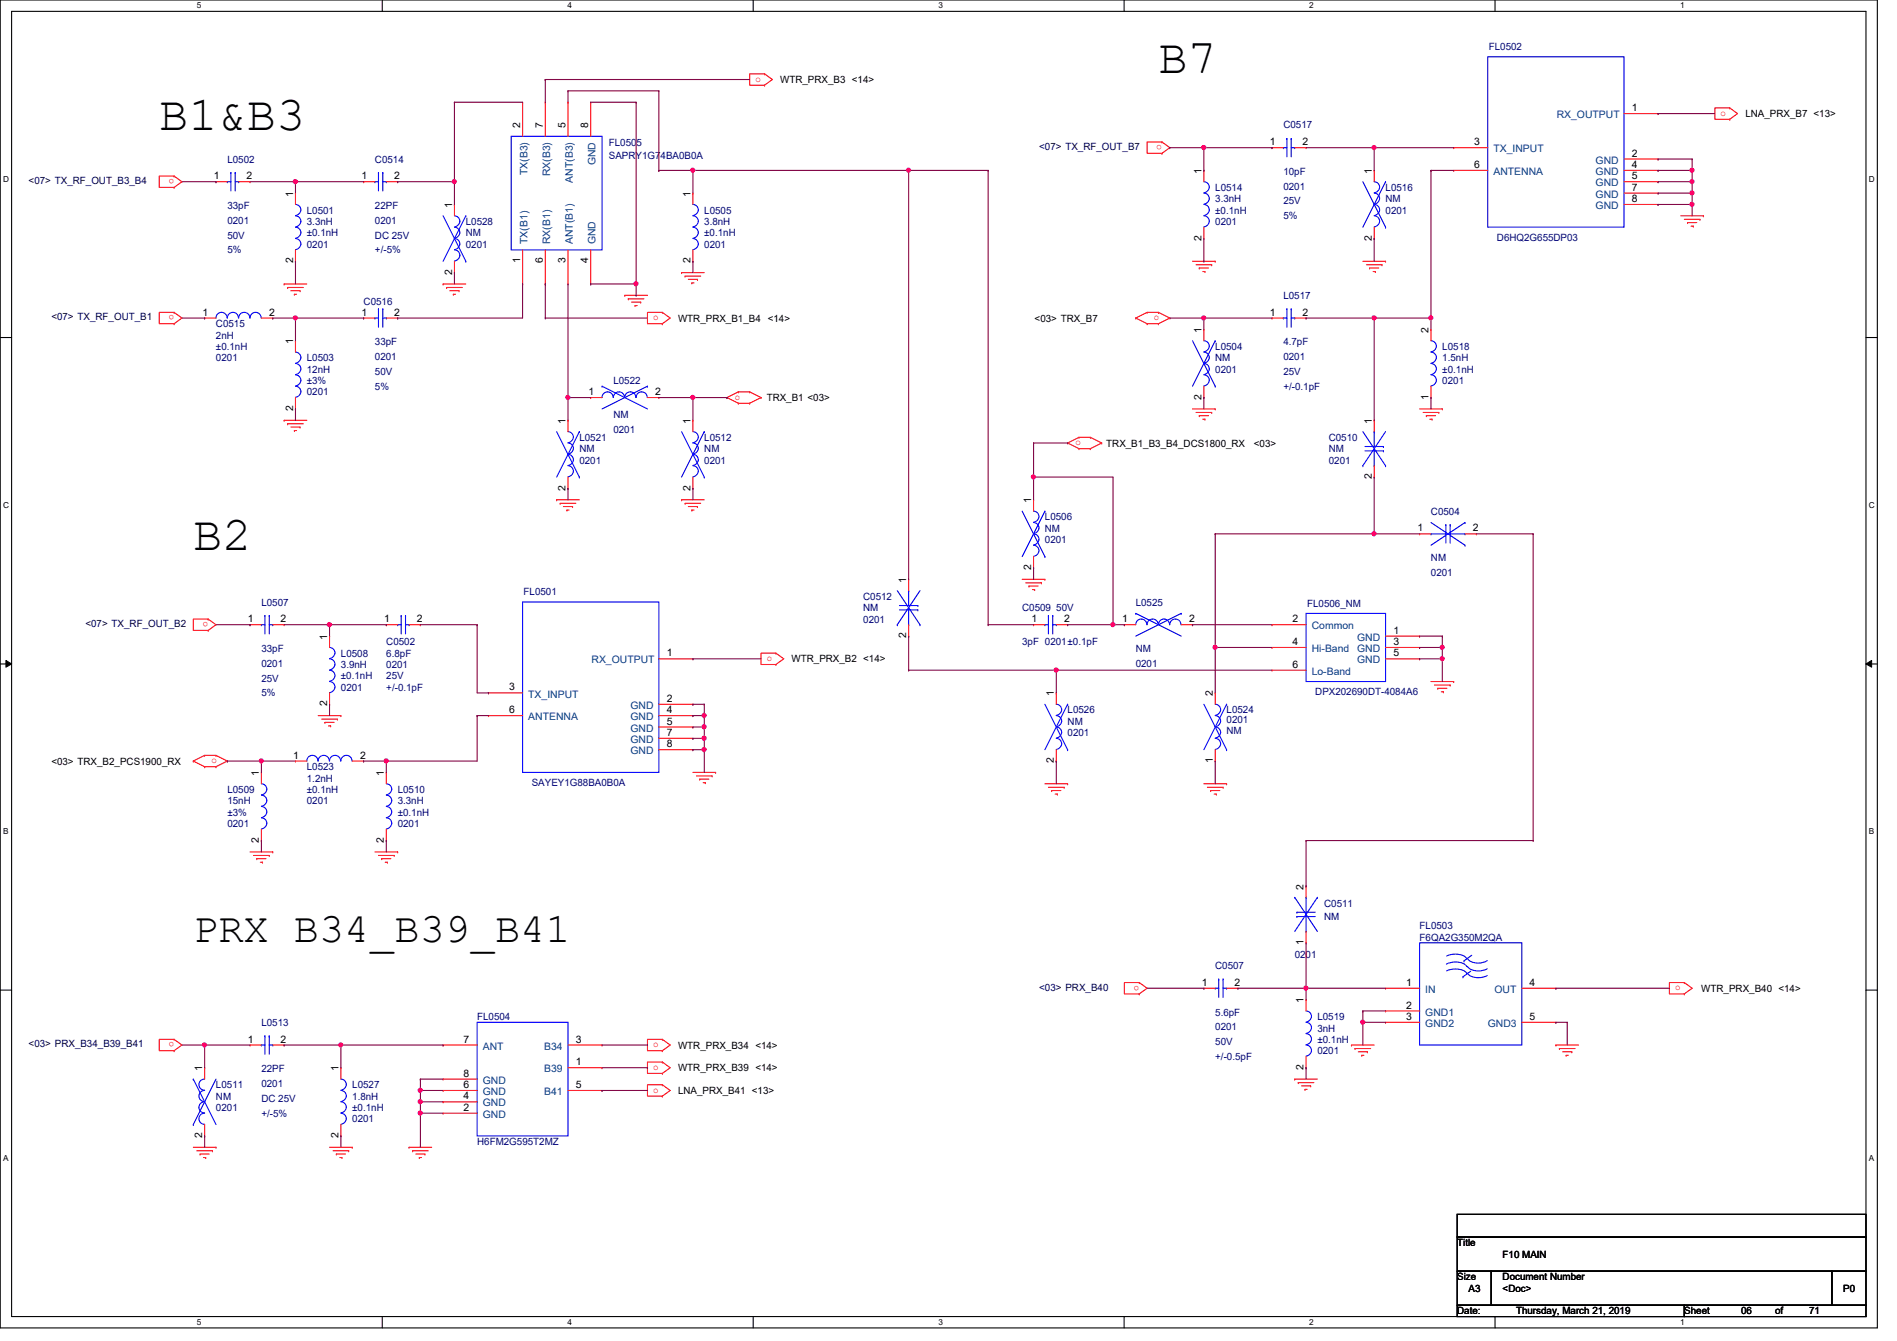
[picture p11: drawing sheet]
<svg xmlns="http://www.w3.org/2000/svg" width="297mm" height="210mm" viewBox="0 0 297 210" stroke-linecap="round" stroke-linejoin="round" font-family="sans-serif">
<defs><g id="words">
<g font-size="7.6">
<text x="181.4" y="11.4">B7</text>
<text x="24.9" y="20.3">B1&amp;B3</text>
<text x="30.3" y="86.1">B2</text>
</g>
<text font-size="6.6" x="30.3" y="147.5">PRX B34_B39_B41</text>
<g font-size="1.6" fill="#000080">
<text x="233.1" y="7.8">FL0502</text>
<text x="95.3" y="22.8">FL0505</text>
<text x="201" y="20.1">C0517</text>
<text x="35.6" y="25.4">L0502</text>
<text x="58.7" y="25.4">C0514</text>
<text x="95.3" y="24.9">SAPRY1G74BA0B0A</text>
<text x="190.3" y="29.9">L0514</text>
<text x="201" y="27.4">10pF</text>
<text x="201" y="29.7">0201</text>
<text x="217" y="29.9">L0516</text>
<text x="35.6" y="32.7">33pF</text>
<text x="35.6" y="35.1">0201</text>
<text x="48" y="33.4">L0501</text>
<text x="48" y="35.2">3.3nH</text>
<text x="58.7" y="32.7">22PF</text>
<text x="58.7" y="35.1">0201</text>
<text x="72.9" y="35.2">L0528</text>
<text x="110.3" y="33.4">L0505</text>
<text x="110.3" y="35.2">3.8nH</text>
<text x="190.3" y="31.7">3.3nH</text>
<text x="190.3" y="33.4">±0.1nH</text>
<text x="190.3" y="35.2">0201</text>
<text x="201" y="32">25V</text>
<text x="201" y="34.3">5%</text>
<text x="217" y="31.7">NM</text>
<text x="217" y="33.4">0201</text>
<text x="35.6" y="37.3">50V</text>
<text x="35.6" y="39.7">5%</text>
<text x="48" y="37">±0.1nH</text>
<text x="48" y="38.8">0201</text>
<text x="58.7" y="37.3">DC 25V</text>
<text x="58.7" y="39.7">+/-5%</text>
<text x="72.9" y="37">NM</text>
<text x="72.9" y="38.8">0201</text>
<text x="110.3" y="37">±0.1nH</text>
<text x="110.3" y="38.8">0201</text>
<text x="234.4" y="37.7">D6HQ2G655DP03</text>
<text x="56.9" y="47.7">C0516</text>
<text x="201" y="46.8">L0517</text>
<text x="33.8" y="51.2">C0515</text>
<text x="33.8" y="53">2nH</text>
<text x="33.8" y="54.8">±0.1nH</text>
<text x="33.8" y="56.6">0201</text>
<text x="48" y="56.6">L0503</text>
<text x="48" y="58.3">12nH</text>
<text x="58.7" y="54.1">33pF</text>
<text x="58.7" y="56.4">0201</text>
<text x="58.7" y="58.7">50V</text>
<text x="190.3" y="54.8">L0504</text>
<text x="190.3" y="56.6">NM</text>
<text x="190.3" y="58.3">0201</text>
<text x="201" y="54.1">4.7pF</text>
<text x="201" y="56.4">0201</text>
<text x="201" y="58.7">25V</text>
<text x="225.8" y="54.8">L0518</text>
<text x="225.8" y="56.6">1.5nH</text>
<text x="225.8" y="58.3">±0.1nH</text>
<text x="48" y="60.1">±3%</text>
<text x="48" y="61.9">0201</text>
<text x="58.7" y="61">5%</text>
<text x="96.1" y="60.1">L0522</text>
<text x="96.1" y="65.4">NM</text>
<text x="201" y="61">+/-0.1pF</text>
<text x="225.8" y="60.1">0201</text>
<text x="90.7" y="69">L0521</text>
<text x="90.7" y="70.8">NM</text>
<text x="96.1" y="67.8">0201</text>
<text x="110.3" y="69">L0512</text>
<text x="110.3" y="70.8">NM</text>
<text x="208.1" y="69">C0510</text>
<text x="208.1" y="70.8">NM</text>
<text x="90.7" y="72.6">0201</text>
<text x="110.3" y="72.6">0201</text>
<text x="208.1" y="72.6">0201</text>
<text x="163.6" y="81.4">L0506</text>
<text x="163.6" y="83.2">NM</text>
<text x="224.1" y="80.6">C0504</text>
<text x="163.6" y="85">0201</text>
<text x="224.1" y="87.8">NM</text>
<text x="40.9" y="94.8">L0507</text>
<text x="82" y="93.2">FL0501</text>
<text x="135.2" y="93.9">C0512</text>
<text x="135.2" y="95.7">NM</text>
<text x="160.1" y="95.7">C0509</text>
<text x="165.4" y="95.7">50V</text>
<text x="177.8" y="94.8">L0525</text>
<text x="204.7" y="95">FL0506_NM</text>
<text x="224.1" y="90.2">0201</text>
<text x="60.5" y="101">C0502</text>
<text x="135.2" y="97.5">0201</text>
<text x="160.1" y="101">3pF 0201±0.1pF</text>
<text x="40.9" y="102.1">33pF</text>
<text x="40.9" y="104.4">0201</text>
<text x="40.9" y="106.7">25V</text>
<text x="53.4" y="102.8">L0508</text>
<text x="53.4" y="104.6">3.9nH</text>
<text x="53.4" y="106.3">±0.1nH</text>
<text x="60.5" y="102.8">6.8pF</text>
<text x="60.5" y="104.6">0201</text>
<text x="60.5" y="106.3">25V</text>
<text x="177.8" y="102.1">NM</text>
<text x="177.8" y="104.4">0201</text>
<text x="40.9" y="109">5%</text>
<text x="53.4" y="108.1">0201</text>
<text x="60.5" y="108.1">+/-0.1pF</text>
<text x="167.2" y="111.7">L0526</text>
<text x="167.2" y="113.5">NM</text>
<text x="192.1" y="111.7">L0524</text>
<text x="192.1" y="113.1">0201</text>
<text x="205.9" y="108.8">DPX202690DT-4084A6</text>
<text x="167.2" y="115.2">0201</text>
<text x="192.1" y="114.9">NM</text>
<text x="35.6" y="124.1">L0509</text>
<text x="35.6" y="125.9">15nH</text>
<text x="48" y="120.6">L0523</text>
<text x="48" y="122.3">1.2nH</text>
<text x="48" y="124.1">±0.1nH</text>
<text x="48" y="125.9">0201</text>
<text x="62.3" y="124.1">L0510</text>
<text x="62.3" y="125.9">3.3nH</text>
<text x="83.3" y="123.1">SAYEY1G88BA0B0A</text>
<text x="35.6" y="127.7">±3%</text>
<text x="35.6" y="129.5">0201</text>
<text x="62.3" y="127.7">±0.1nH</text>
<text x="62.3" y="129.5">0201</text>
<text x="207.3" y="141.9">C0511</text>
<text x="202.7" y="149.9">0201</text>
<text x="207.3" y="144">NM</text>
<text x="222.3" y="145.5">FL0503</text>
<text x="222.3" y="147.2">F6QA2G350M2QA</text>
<text x="190.3" y="151.7">C0507</text>
<text x="40.9" y="160.6">L0513</text>
<text x="74.7" y="159.7">FL0504</text>
<text x="190.3" y="159">5.6pF</text>
<text x="190.3" y="161.3">0201</text>
<text x="206.3" y="159.7">L0519</text>
<text x="206.3" y="161.5">3nH</text>
<text x="40.9" y="167.9">22PF</text>
<text x="190.3" y="163.6">50V</text>
<text x="190.3" y="165.9">+/-0.5pF</text>
<text x="206.3" y="163.2">±0.1nH</text>
<text x="206.3" y="165">0201</text>
<text x="33.8" y="170.3">L0511</text>
<text x="33.8" y="172.1">NM</text>
<text x="33.8" y="173.9">0201</text>
<text x="40.9" y="170.2">0201</text>
<text x="40.9" y="172.5">DC 25V</text>
<text x="55.2" y="170.3">L0527</text>
<text x="55.2" y="172.1">1.8nH</text>
<text x="55.2" y="173.9">±0.1nH</text>
<text x="40.9" y="174.8">+/-5%</text>
<text x="55.2" y="175.7">0201</text>
<text x="74.7" y="179.2">H6FM2G595T2MZ</text>
</g>
<g font-size="1.6" fill="#f00">
<text x="118.3" y="12.8">o</text>
<text x="181.9" y="22.7" transform="rotate(180 181.9 22.7)">o</text>
<text x="269.4" y="18.1">o</text>
<text x="27.3" y="28" transform="rotate(180 27.3 28)">o</text>
<text x="27.3" y="49.4" transform="rotate(180 27.3 49.4)">o</text>
<text x="102.3" y="50.1">o</text>
<text x="180.7" y="50.1">o</text>
<text x="115.1" y="62.6">o</text>
<text x="168.4" y="69.7">o</text>
<text x="32.6" y="97.4" transform="rotate(180 32.6 97.4)">o</text>
<text x="120.1" y="103.5">o</text>
<text x="33.1" y="119.5">o</text>
<text x="178.4" y="154.3" transform="rotate(180 178.4 154.3)">o</text>
<text x="262.3" y="155">o</text>
<text x="27.3" y="163.2" transform="rotate(180 27.3 163.2)">o</text>
<text x="102.3" y="167.5">o</text>
<text x="102.3" y="163.9">o</text>
<text x="102.3" y="171">o</text>
</g>
<g font-size="1.6">
<text x="122.2" y="13">WTR_PRX_B3 &lt;14&gt;</text>
<text x="255.5" y="17.4">1</text>
<text x="81.4" y="20.1" transform="rotate(-90 81.4 20.1)">2</text>
<text x="85" y="20.1" transform="rotate(-90 85 20.1)">7</text>
<text x="88.6" y="20.1" transform="rotate(-90 88.6 20.1)">5</text>
<text x="92.1" y="20.1" transform="rotate(-90 92.1 20.1)">8</text>
<text x="198.8" y="22.7">1</text>
<text x="204" y="22.7">2</text>
<text x="230.8" y="22.7">3</text>
<text x="273.3" y="18.3">LNA_PRX_B7 &lt;13&gt;</text>
<text x="33.5" y="28.1">1</text>
<text x="38.6" y="28.1">2</text>
<text x="56.6" y="28.1">1</text>
<text x="61.7" y="28.1">2</text>
<text x="188.1" y="27.2" transform="rotate(-90 188.1 27.2)">1</text>
<text x="214.8" y="27.2" transform="rotate(-90 214.8 27.2)">1</text>
<text x="230.8" y="26.3">6</text>
<text x="255.5" y="24.5">2</text>
<text x="255.5" y="26.3">4</text>
<text x="255.5" y="28.1">5</text>
<text x="255.5" y="29.8">7</text>
<text x="45.9" y="30.8" transform="rotate(-90 45.9 30.8)">1</text>
<text x="70.8" y="32.6" transform="rotate(-90 70.8 32.6)">1</text>
<text x="108.1" y="30.8" transform="rotate(-90 108.1 30.8)">1</text>
<text x="255.5" y="31.6">8</text>
<text x="45.9" y="41.2" transform="rotate(-90 45.9 41.2)">2</text>
<text x="81.4" y="41.2" transform="rotate(-90 81.4 41.2)">1</text>
<text x="85" y="41.2" transform="rotate(-90 85 41.2)">6</text>
<text x="88.6" y="41.2" transform="rotate(-90 88.6 41.2)">3</text>
<text x="92.1" y="41.2" transform="rotate(-90 92.1 41.2)">4</text>
<text x="108.1" y="41.2" transform="rotate(-90 108.1 41.2)">2</text>
<text x="188.1" y="37.7" transform="rotate(-90 188.1 37.7)">2</text>
<text x="214.8" y="37.7" transform="rotate(-90 214.8 37.7)">2</text>
<text x="70.8" y="43" transform="rotate(-90 70.8 43)">2</text>
<text x="31.7" y="49.4">1</text>
<text x="42.2" y="49.4">2</text>
<text x="45.9" y="53.9" transform="rotate(-90 45.9 53.9)">1</text>
<text x="56.6" y="49.4">1</text>
<text x="61.7" y="49.4">2</text>
<text x="106.2" y="50.3">WTR_PRX_B1_B4 &lt;14&gt;</text>
<text x="162" y="50.3">&lt;03&gt; TRX_B7</text>
<text x="188.1" y="52.1" transform="rotate(-90 188.1 52.1)">1</text>
<text x="198.8" y="49.4">1</text>
<text x="204" y="49.4">2</text>
<text x="223.7" y="52.1" transform="rotate(-90 223.7 52.1)">2</text>
<text x="45.9" y="64.3" transform="rotate(-90 45.9 64.3)">2</text>
<text x="92.2" y="61.8">1</text>
<text x="102.6" y="61.8">2</text>
<text x="120.1" y="62.8">TRX_B1 &lt;03&gt;</text>
<text x="188.1" y="62.6" transform="rotate(-90 188.1 62.6)">2</text>
<text x="223.7" y="62.6" transform="rotate(-90 223.7 62.6)">1</text>
<text x="88.6" y="66.3" transform="rotate(-90 88.6 66.3)">1</text>
<text x="108.1" y="66.3" transform="rotate(-90 108.1 66.3)">1</text>
<text x="173.2" y="69.9">TRX_B1_B3_B4_DCS1800_RX</text>
<text x="196.3" y="69.9">&lt;03&gt;</text>
<text x="214.8" y="66.3" transform="rotate(-90 214.8 66.3)">1</text>
<text x="88.6" y="76.8" transform="rotate(-90 88.6 76.8)">2</text>
<text x="108.1" y="76.8" transform="rotate(-90 108.1 76.8)">2</text>
<text x="214.8" y="75" transform="rotate(-90 214.8 75)">2</text>
<text x="161.5" y="78.8" transform="rotate(-90 161.5 78.8)">1</text>
<text x="222" y="83.2">1</text>
<text x="230.6" y="83.2">2</text>
<text x="161.5" y="89.2" transform="rotate(-90 161.5 89.2)">2</text>
<text x="141.9" y="91.2" transform="rotate(-90 141.9 91.2)">1</text>
<text x="38.8" y="97.4">1</text>
<text x="43.9" y="97.4">2</text>
<text x="51.2" y="100.1" transform="rotate(-90 51.2 100.1)">1</text>
<text x="60.2" y="97.4">1</text>
<text x="65.3" y="97.4">2</text>
<text x="141.9" y="99.9" transform="rotate(-90 141.9 99.9)">2</text>
<text x="161.5" y="97.4">1</text>
<text x="166.6" y="97.4">2</text>
<text x="175.7" y="97.4">1</text>
<text x="186.2" y="97.4">2</text>
<text x="202.4" y="97.4">2</text>
<text x="202.4" y="101">4</text>
<text x="218.2" y="99.2">1</text>
<text x="218.2" y="101">3</text>
<text x="104.4" y="102.7">1</text>
<text x="123.9" y="103.7">WTR_PRX_B2 &lt;14&gt;</text>
<text x="202.4" y="104.5">6</text>
<text x="218.2" y="102.7">5</text>
<text x="51.2" y="110.6" transform="rotate(-90 51.2 110.6)">2</text>
<text x="79.7" y="108.1">3</text>
<text x="79.7" y="111.6">6</text>
<text x="104.4" y="109.9">2</text>
<text x="104.4" y="111.6">4</text>
<text x="104.4" y="113.4">5</text>
<text x="165" y="109" transform="rotate(-90 165 109)">1</text>
<text x="189.9" y="109" transform="rotate(-90 189.9 109)">2</text>
<text x="8" y="119.7">&lt;03&gt; TRX_B2_PCS1900_RX</text>
<text x="45.9" y="118.7">1</text>
<text x="56.4" y="118.7">2</text>
<text x="104.4" y="115.2">7</text>
<text x="104.4" y="117">8</text>
<text x="165" y="119.5" transform="rotate(-90 165 119.5)">2</text>
<text x="189.9" y="119.5" transform="rotate(-90 189.9 119.5)">1</text>
<text x="40.6" y="121.5" transform="rotate(-90 40.6 121.5)">1</text>
<text x="60.1" y="121.5" transform="rotate(-90 60.1 121.5)">1</text>
<text x="40.6" y="131.9" transform="rotate(-90 40.6 131.9)">2</text>
<text x="60.1" y="131.9" transform="rotate(-90 60.1 131.9)">2</text>
<text x="204.1" y="139.2" transform="rotate(-90 204.1 139.2)">2</text>
<text x="204.1" y="147.9" transform="rotate(-90 204.1 147.9)">1</text>
<text x="188.2" y="154.3">1</text>
<text x="193.3" y="154.3">2</text>
<text x="220.2" y="154.3">1</text>
<text x="239.5" y="154.3">4</text>
<text x="266.4" y="155.2">WTR_PRX_B40 &lt;14&gt;</text>
<text x="204.1" y="157" transform="rotate(-90 204.1 157)">1</text>
<text x="220.2" y="159.6">3</text>
<text x="220.2" y="157.9">2</text>
<text x="239.5" y="159.6">5</text>
<text x="31.7" y="167.7" transform="rotate(-90 31.7 167.7)">1</text>
<text x="38.8" y="163.2">1</text>
<text x="43.9" y="163.2">2</text>
<text x="53" y="167.7" transform="rotate(-90 53 167.7)">1</text>
<text x="72.6" y="163.2">7</text>
<text x="90.2" y="166.8">1</text>
<text x="90.2" y="163.2">3</text>
<text x="106.2" y="167.7">WTR_PRX_B39 &lt;14&gt;</text>
<text x="106.2" y="164.1">WTR_PRX_B34 &lt;14&gt;</text>
<text x="204.1" y="167.5" transform="rotate(-90 204.1 167.5)">2</text>
<text x="72.6" y="173.9">2</text>
<text x="72.6" y="172.1">4</text>
<text x="72.6" y="170.3">6</text>
<text x="72.6" y="168.5">8</text>
<text x="90.2" y="170.3">5</text>
<text x="106.2" y="171.2">LNA_PRX_B41 &lt;13&gt;</text>
<text x="31.7" y="178.1" transform="rotate(-90 31.7 178.1)">2</text>
<text x="53" y="178.1" transform="rotate(-90 53 178.1)">2</text>
<text x="228.2" y="195.1">Title</text>
<text x="235.3" y="196.8">F10 MAIN</text>
<text x="228.2" y="200.4">Size</text>
<text x="230" y="202.2">A3</text>
<text x="235.3" y="202.2">&lt;Doc&gt;</text>
<text x="235.3" y="200.4">Document Number</text>
<text x="288.6" y="202.2">P0</text>
<text x="228.2" y="205.7">Date:</text>
<text x="237.4" y="205.7">Thursday, March 21, 2019</text>
<text x="263.7" y="205.7">Sheet</text>
<text x="272.6" y="205.7">06</text>
<text x="278" y="205.7">of</text>
<text x="283.3" y="205.7">71</text>
</g>
<g font-size="1.6" fill="#000040">
<text x="162.7" y="23.5">&lt;07&gt; TX_RF_OUT_B7</text>
<text x="4.5" y="28.8">&lt;07&gt; TX_RF_OUT_B3_B4</text>
<text x="8" y="50.2">&lt;07&gt; TX_RF_OUT_B1</text>
<text x="13.4" y="98.2">&lt;07&gt; TX_RF_OUT_B2</text>
<text x="162.7" y="155.1">&lt;03&gt; PRX_B40</text>
<text x="4.5" y="164">&lt;03&gt; PRX_B34_B39_B41</text>
</g>
<g font-size="1.6" fill="#004080">
<text x="233.8" y="23.8">TX_INPUT</text>
<text x="243.8" y="18.5">RX_OUTPUT</text>
<text x="82.6" y="27.4" transform="rotate(-90 82.6 27.4)">TX(B3)</text>
<text x="86.1" y="27.6" transform="rotate(-90 86.1 27.6)">RX(B3)</text>
<text x="89.7" y="28.6" transform="rotate(-90 89.7 28.6)">ANT(B3)</text>
<text x="93.3" y="25.9" transform="rotate(-90 93.3 25.9)">GND</text>
<text x="233.8" y="27.4">ANTENNA</text>
<text x="249.8" y="25.6">GND</text>
<text x="249.8" y="27.4">GND</text>
<text x="249.8" y="29.2">GND</text>
<text x="249.8" y="30.9">GND</text>
<text x="249.8" y="32.7">GND</text>
<text x="82.6" y="38.2" transform="rotate(-90 82.6 38.2)">TX(B1)</text>
<text x="86.1" y="38.2" transform="rotate(-90 86.1 38.2)">RX(B1)</text>
<text x="89.7" y="38.2" transform="rotate(-90 89.7 38.2)">ANT(B1)</text>
<text x="93.3" y="38.2" transform="rotate(-90 93.3 38.2)">GND</text>
<text x="205.4" y="98.5">Common</text>
<text x="212.5" y="100.3">GND</text>
<text x="92.6" y="103.8">RX_OUTPUT</text>
<text x="205.4" y="102.1">Hi-Band</text>
<text x="205.4" y="105.6">Lo-Band</text>
<text x="212.5" y="102.1">GND</text>
<text x="212.5" y="103.8">GND</text>
<text x="82.7" y="109.2">TX_INPUT</text>
<text x="82.7" y="112.7">ANTENNA</text>
<text x="98.7" y="111">GND</text>
<text x="98.7" y="112.7">GND</text>
<text x="98.7" y="114.5">GND</text>
<text x="98.7" y="116.3">GND</text>
<text x="98.7" y="118.1">GND</text>
<text x="223.2" y="155.4">IN</text>
<text x="234" y="155.4">OUT</text>
<text x="223.2" y="160.7">GND2</text>
<text x="223.2" y="159">GND1</text>
<text x="233" y="160.7">GND3</text>
<text x="75.6" y="164.3">ANT</text>
<text x="85.2" y="167.9">B39</text>
<text x="85.2" y="164.3">B34</text>
<text x="75.6" y="173.2">GND</text>
<text x="75.6" y="171.4">GND</text>
<text x="75.6" y="169.6">GND</text>
<text x="85.2" y="171.4">B41</text>
<text x="75.6" y="175">GND</text>
</g>
<g font-size="1.3">
<text x="30.8" y="1.3">5</text>
<text x="88.9" y="1.3">4</text>
<text x="146.9" y="1.3">3</text>
<text x="205" y="1.3">2</text>
<text x="263.1" y="1.3">1</text>
<text x=".5" y="28.4">D</text>
<text x="292.6" y="28.4">D</text>
<text x=".5" y="79.5">C</text>
<text x="292.6" y="79.5">C</text>
<text x=".5" y="130.6">B</text>
<text x="292.6" y="130.6">B</text>
<text x=".5" y="181.7">A</text>
<text x="292.6" y="181.7">A</text>
<text x="30.8" y="207.4">5</text>
<text x="88.9" y="207.4">4</text>
<text x="146.9" y="207.4">3</text>
<text x="205" y="207.4">2</text>
<text x="263.1" y="207.4">1</text>
</g>
</g></defs>
<path d="M0 0h294v207.9h-294zM1.8 1.8h290.4v204.3h-290.4z" fill="none" stroke="#000" stroke-width=".17"/>
<g fill="#fff">
<path d="M30.8 .2h.7v1.4h-.7z"/>
<path d="M30.8 206.2h.7v1.4h-.7z"/>
</g>
<path d="M59.9 0v1.8M59.9 206.1v1.8" fill="none" stroke="#000" stroke-width=".17"/>
<g fill="#fff">
<path d="M88.9 .2h.6v1.4h-.6z"/>
<path d="M88.9 206.2h.6v1.4h-.6z"/>
</g>
<path d="M117.9 0v1.8M117.9 206.1v1.8" fill="none" stroke="#000" stroke-width=".17"/>
<g fill="#fff">
<path d="M146.9 .2h.7v1.4h-.7z"/>
<path d="M146.9 206.2h.7v1.4h-.7z"/>
</g>
<path d="M176 0v1.8M176 206.1v1.8" fill="none" stroke="#000" stroke-width=".17"/>
<g fill="#fff">
<path d="M205 .2h.7v1.4h-.7z"/>
<path d="M205 206.2h.7v1.4h-.7z"/>
</g>
<path d="M234.1 0v1.8M234.1 206.1v1.8" fill="none" stroke="#000" stroke-width=".17"/>
<g fill="#fff">
<path d="M263.1 .2h.7v1.4h-.7z"/>
<path d="M263.1 206.2h.7v1.4h-.7z"/>
<path d="M.5 27.3h.9v1.4h-.9z"/>
<path d="M292.6 27.3h.9v1.4h-.9z"/>
<path d="M.5 78.4h.9v1.4h-.9z"/>
<path d="M292.6 78.4h.9v1.4h-.9z"/>
</g>
<path d="M0 52.8h1.8M292.2 52.8h1.8" fill="none" stroke="#000" stroke-width=".17"/>
<g fill="#fff">
<path d="M.5 129.5h.8v1.4h-.8z"/>
<path d="M292.6 129.5h.9v1.4h-.9z"/>
</g>
<path d="M0 103.9h1.8M292.2 103.9h1.8" fill="none" stroke="#000" stroke-width=".17"/>
<path d="M.9 103.4l.9 .5-.9 .5zM292.2 103.9l.9-.5v1z" fill="#000"/>
<path d="M.9 103.4l.9 .5-.9 .5zM292.2 103.9l.9-.5v1z" fill="none" stroke="#000" stroke-width=".16"/>
<g fill="#fff">
<path d="M.5 180.5h.8v1.4h-.8z"/>
<path d="M292.6 180.5h.9v1.4h-.9z"/>
</g>
<path d="M0 155h1.8M292.2 155h1.8M228.2 190.1h64v3.5h-64zM228.2 193.6h64v5.4h-64zM228.2 199h5.3v5.3h-5.3zM233.5 199h53.3v5.3h-53.3zM286.8 199h5.4v5.3h-5.4zM228.2 204.3h35.5v1.8h-35.5zM263.7 204.3h28.5v1.8h-28.5z" fill="none" stroke="#000" stroke-width=".17"/>
<g fill="none" stroke="#f00" stroke-width=".17">
<path d="M81.8 16h.1M81.8 16v5.3M85.4 16h.1M85.4 16v5.3M88.9 16h.1M88.9 16v5.3M92.5 16h.1M92.5 16v5.3M119.7 11.6h.1M119.7 13.3h.1M119.7 11.6h-2.3v1.7h2.3M119.7 11.6l1.2 .8-1.2 .9"/>
<path d="M254.3 17.8h5.3M259.6 17.8h.1M270.8 16.9h.1M270.8 18.7h.1M270.8 16.9h-2.3v1.8h2.3M270.8 16.9l1.3 .9-1.3 .9M27.3 29.3h.1M27.3 27.6h.1M27.3 27.6h-2.4v1.7h2.4M27.3 27.6l1.2 .8-1.2 .9M33.8 28.4h.1M33.8 28.4h1.8"/>
<path d="M37.4 28.4h1.8M39.2 28.4h.1M46.3 30.2h.1M46.3 30.2v1.8M46.3 39.1v1.8M56.9 28.4h.1M56.9 28.4h1.8M60.5 28.4h1.8M62.3 28.4h.1M71.2 32h.1M71.2 32v1.8M81.8 39.1v5.3"/>
<path d="M85.4 39.1v5.3M88.9 39.1v5.3M92.5 39.1v5.3M108.5 30.2h.1M108.5 30.2v1.8M108.5 39.1v1.8M181.9 24h.1M181.9 22.2h.1M181.9 22.2h-2.3v1.8h2.3M181.9 22.2l1.3 .9-1.3 .9M188.5 26.7h.1M188.5 37.3h.1"/>
<path d="M188.5 26.7v1.7M188.5 35.6v1.7M199.2 23.1h.1M199.2 23.1h1.8M202.7 23.1h1.8M204.5 23.1h.1M215.2 26.7h.1M215.2 37.3h.1M215.2 26.7v1.7M215.2 35.6v1.7M227.6 23.1h.1M227.6 26.7h.1"/>
<path d="M227.6 23.1h5.4M227.6 26.7h5.4M254.3 28.4h5.3M254.3 26.7h5.3M254.3 24.9h5.3M254.3 30.2h5.3M254.3 32h5.3M259.6 24.9h.1M259.6 26.7h.1M259.6 28.4h.1M259.6 30.2h.1M259.6 32h.1"/>
<path d="M263.2 33.8h3.5M263.7 34.3h2.5M264.2 34.8h.1M264.2 34.8h1.5M264.8 35.4h.3M265.1 35.4h.1M266.2 34.3h.1M266.7 33.8h.1M27.3 50.7h.1M27.3 48.9h.1M27.3 48.9h-2.4v1.8h2.4M27.3 48.9l1.2 .9-1.2 .9"/>
<path d="M32 49.8h.1M32 49.8h1.8M40.9 49.8h1.8M42.7 49.8h.1M44.5 44.4h.1M44.5 44.4h3.5M45 45h.1M45 45h2.5M45.5 45.5h1.5M46.1 46.1h.1M46.1 46.1h.3M46.3 53.3h.1"/>
<path d="M46.3 40.9h.1M46.3 53.3v1.8M47 45.5h.1M56.9 49.8h.1M56.9 49.8h1.8M60.5 49.8h1.8M62.3 49.8h.1M69.4 44.4h.1M69.4 44.4h3.5M69.9 45h.1M69.9 45h2.5M70.4 45.5h1.5"/>
<path d="M71 46.1h.1M71 46.1h.3M71.2 42.7h.1M71.2 40.9v1.8M71.9 45.5h.1M81.8 44.4h.1M85.4 44.4h.1M88.9 44.4h.1M92.5 44.4h.1M97.8 46.2h.1M97.8 46.2h3.6M98.4 46.8h.1"/>
<path d="M98.4 46.8h2.4M98.9 47.3h1.4M99.4 47.8h.1M99.4 47.8h.4M100.3 47.3h.1M103.7 48.9h.1M103.7 50.7h.1M103.7 48.9h-2.3v1.8h2.3M103.7 48.9l1.2 .9-1.2 .9M106.7 42.7h.1M106.7 42.7h3.6M107.3 43.2h.1"/>
<path d="M107.3 43.2h2.4M107.8 43.7h1.4M108.3 44.3h.1M108.3 44.3h.4M108.5 40.9h.1M109.2 43.7h.1M177.8 49.8h.1M177.8 49.8l1.8 .9M179.6 48.9h.1M179.6 50.7h.1M179.6 48.9h1.8M179.6 48.9l-1.8 .9"/>
<path d="M179.6 50.7h1.8M181.4 48.9h.1M181.4 50.7h.1M181.4 48.9l1.8 .9M183.2 49.8h.1M183.2 49.8l-1.8 .9M186.7 40.9h3.6M187.3 41.4h2.4M187.8 42h.1M187.8 42h1.4M188.3 42.5h.4M188.5 51.6h.1"/>
<path d="M188.5 51.6v1.7M188.7 42.5h.1M189.7 41.4h.1M190.3 40.9h.1M199.2 49.8h.1M199.2 49.8h1.8M202.7 49.8h1.8M204.5 49.8h.1M213.4 40.9h3.6M213.9 41.4h2.5M214.5 42h.1M214.5 42h1.4"/>
<path d="M215 42.5h.3M215.3 42.5h.1M216.4 41.4h.1M217 40.9h.1M224.1 51.6h.1M224.1 51.6v1.7M44.5 65.8h.1M44.5 65.8h3.5M45 66.3h.1M45 66.3h2.5M45.5 66.8h1.5M46.1 67.4h.1"/>
<path d="M46.1 67.4h.3M46.3 64h.1M46.3 62.2v1.8M47 66.8h.1M87.2 78.2h.1M87.2 78.2h3.5M87.7 78.8h.1M87.7 78.8h2.5M88.2 79.3h1.5M88.8 79.8h.1M88.8 79.8h.3M88.9 65.8h.1"/>
<path d="M88.9 76.5h.1M88.9 65.8v1.8M88.9 74.7v1.8M89.7 79.3h.1M92.5 62.2h.1M92.5 62.2h1.8M101.4 62.2h1.8M103.2 62.2h.1M106.7 78.2h.1M106.7 78.2h3.6M107.3 78.8h.1M107.3 78.8h2.4"/>
<path d="M107.8 79.3h1.4M108.3 79.8h.1M108.3 79.8h.4M108.5 65.8h.1M108.5 76.5h.1M108.5 65.8v1.8M108.5 74.7v1.8M109.2 79.3h.1M113.8 62.2h.1M113.8 62.2l1.8 .9M115.6 61.3h.1M115.6 63.1h.1"/>
<path d="M115.6 61.3l-1.8 .9M115.6 61.3h1.8M115.6 63.1h1.8M117.4 61.3h.1M117.4 63.1h.1M117.4 61.3l1.8 .9M119.2 62.2h.1M119.2 62.2l-1.8 .9M161.8 78.2h.1M161.8 78.2v1.8M167.2 69.3h.1M167.2 69.3l1.7 .9"/>
<path d="M168.9 68.5h.1M168.9 70.2h.1M168.9 68.5l-1.7 .8M168.9 68.5h1.8M168.9 70.2h1.8M170.7 68.5h.1M170.7 70.2h.1M170.7 68.5l1.8 .8M172.5 69.3h.1M172.5 69.3l-1.8 .9M186.7 64h3.6M187.3 64.6h2.4"/>
<path d="M187.8 65.1h.1M187.8 65.1h1.4M188.3 65.6h.4M188.5 62.2h.1M188.5 60.5v1.7M188.7 65.6h.1M189.7 64.6h.1M190.3 64h.1M215.2 65.8h.1M215.2 74.7h.1M215.2 65.8v1.8M215.2 72.9v1.8"/>
<path d="M222.3 64h3.5M222.8 64.6h2.5M223.3 65.1h.1M223.3 65.1h1.5M223.9 65.6h.3M224.1 62.2h.1M224.1 60.5v1.7M224.2 65.6h.1M225.3 64.6h.1M225.8 64h.1M32.6 98.7h.1M32.6 96.9h.1"/>
<path d="M32.6 96.9h-2.3v1.8h2.3M32.6 96.9l1.2 .9-1.2 .9M39.2 97.8h.1M39.2 97.8h1.7M42.7 97.8h1.8M44.5 97.8h.1M51.6 99.6h.1M51.6 99.6v1.7M60.5 97.8h.1M60.5 97.8h1.8M64 97.8h1.8M65.8 97.8h.1"/>
<path d="M142.3 90.7h.1M142.3 99.6h.1M142.3 90.7v1.8M142.3 97.8v1.8M160.1 90.7h3.5M160.6 91.2h2.5M161.1 91.7h.1M161.1 91.7h1.5M161.7 92.3h.3M161.8 88.9h.1M161.8 97.8h.1M161.8 97.8h1.8"/>
<path d="M161.8 87.1v1.8M162 92.3h.1M163.1 91.2h.1M163.6 90.7h.1M165.4 97.8h1.8M167.2 97.8h.1M176.1 97.8h.1M176.1 97.8h1.7M185 97.8h1.7M186.7 97.8h.1M199.2 97.8h.1M199.2 97.8h5.3"/>
<path d="M217 99.6h5.3M222.3 99.6h.1M222.3 83.6h.1M222.3 83.6h1.8M229.4 83.6h1.8M231.2 83.6h.1M30.3 119.1h.1M30.3 119.1l1.7 .9M32 118.2h.1M32 118.2h1.8M32 118.2l-1.7 .9M33.8 118.2h.1"/>
<path d="M33.8 118.2l1.8 .9M35.6 119.1h.1M35.6 119.1l-1.8 .9M46.3 119.1h.1M46.3 119.1h1.7M49.8 112h3.6M50.4 112.6h2.4M50.9 113.1h.1M50.9 113.1h1.4M51.4 113.6h.4M51.6 110.2h.1M51.6 108.5v1.7"/>
<path d="M51.8 113.6h.1M52.8 112.6h.1M53.4 112h.1M55.2 119.1h1.7M56.9 119.1h.1M76.5 108.5h.1M76.5 112h.1M76.5 112h5.3M76.5 108.5h5.3M103.2 112h5.3M103.2 103.1h5.3M103.2 110.2h5.3"/>
<path d="M103.2 113.8h5.3M103.2 115.6h5.3M103.2 117.3h5.3M108.5 103.1h.1M108.5 110.2h.1M108.5 112h.1M108.5 113.8h.1M108.5 115.6h.1M108.5 117.3h.1M121.5 102.2h.1M121.5 104h.1M121.5 102.2h-2.3v1.8h2.3"/>
<path d="M121.5 102.2l1.2 .9-1.2 .9M165.4 108.5h.1M165.4 119.1h.1M165.4 108.5v1.7M165.4 117.3v1.8M190.3 119.1h.1M190.3 108.5h.1M190.3 108.5v1.7M190.3 117.3v1.8M199.2 101.3h.1M199.2 104.9h.1M199.2 101.3h5.3"/>
<path d="M199.2 104.9h5.3M217 101.3h5.3M217 103.1h5.3M222.3 101.3h.1M222.3 103.1h.1M224.1 106.7h3.5M224.6 107.2h2.5M225.1 107.7h.1M225.1 107.7h1.5M225.7 108.3h.3M226 108.3h.1M227.1 107.2h.1"/>
<path d="M227.6 106.7h.1M32 120h.1M32 120h1.8M33.8 120h.1M39.2 133.3h3.5M39.7 133.9h2.5M40.2 134.4h.1M40.2 134.4h1.5M40.8 135h.3M40.9 120.9h.1M40.9 131.6h.1M40.9 120.9v1.8"/>
<path d="M40.9 129.8v1.8M41.1 135h.1M42.2 133.9h.1M42.7 133.3h.1M58.7 133.3h3.6M59.3 133.9h2.4M59.8 134.4h.1M59.8 134.4h1.4M60.3 135h.4M60.5 120.9h.1M60.5 131.6h.1M60.5 120.9v1.8"/>
<path d="M60.5 129.8v1.8M60.7 135h.1M61.7 133.9h.1M62.3 133.3h.1M108.5 120.9h3.6M109 121.5h2.5M109.6 122h.1M109.6 122h1.4M110.1 122.5h.3M110.4 122.5h.1M111.5 121.5h.1M112.1 120.9h.1"/>
<path d="M163.6 122.7h3.6M164.2 123.2h2.4M164.7 123.7h.1M164.7 123.7h1.4M165.2 124.3h.4M165.6 124.3h.1M166.6 123.2h.1M167.2 122.7h.1M188.5 122.7h3.6M189.1 123.2h2.4M189.6 123.7h.1M189.6 123.7h1.4"/>
<path d="M190.1 124.3h.4M190.5 124.3h.1M191.5 123.2h.1M192.1 122.7h.1M204.5 138.7h.1M204.5 138.7v1.8M178.4 155.6h.1M178.4 153.8h.1M178.4 153.8h-2.3v1.8h2.3M178.4 153.8l1.2 .9-1.2 .9M188.5 154.7h.1M188.5 154.7h1.8"/>
<path d="M192.1 154.7h1.7M193.8 154.7h.1M204.5 147.6h.1M204.5 156.5h.1M204.5 145.8v1.8M204.5 156.5v1.7M217 154.7h.1M217 158.2h.1M217 154.7h5.3M217 158.2h5.3M238.3 154.7h5.3M243.6 154.7h.1"/>
<path d="M263.7 153.8h.1M263.7 155.6h.1M263.7 153.8h-2.3v1.8h2.3M263.7 153.8l1.3 .9-1.3 .9M27.3 164.5h.1M27.3 162.7h.1M27.3 162.7h-2.4v1.8h2.4M27.3 162.7l1.2 .9-1.2 .9M30.3 179.6h3.5M32 167.1h.1M32 177.8h.1M32 167.1v1.8"/>
<path d="M32 176v1.8M33.8 179.6h.1M39.2 163.6h.1M39.2 163.6h1.7M42.7 163.6h1.8M44.5 163.6h.1M51.6 179.6h3.6M53.4 167.1h.1M53.4 177.8h.1M53.4 167.1v1.8M53.4 176v1.8M55.2 179.6h.1"/>
<path d="M64 179.6h.1M64 179.6h3.6M69.4 163.6h.1M69.4 174.2h.1M69.4 172.5h.1M69.4 170.7h.1M69.4 168.9h.1M69.4 163.6h5.3M69.4 168.9h5.3M69.4 170.7h5.3M69.4 174.2h5.3M69.4 172.5h5.3"/>
<path d="M88.9 163.6h5.4M88.9 167.1h5.4M88.9 170.7h5.4M94.3 167.1h.1M94.3 163.6h.1M94.3 170.7h.1M103.7 169.8h.1M103.7 171.6h.1M103.7 169.8h-2.3v1.8h2.3M103.7 166.2h.1M103.7 168h.1M103.7 166.2h-2.3v1.8h2.3"/>
<path d="M103.7 162.7h.1M103.7 164.5h.1M103.7 162.7h-2.3v1.8h2.3M103.7 169.8l1.2 .9-1.2 .9M103.7 166.2l1.2 .9-1.2 .9M103.7 162.7l1.2 .9-1.2 .9M202.7 168.9h.1M202.7 168.9h3.6M203.3 169.5h.1M203.3 169.5h2.4M203.8 170h1.4M204.3 170.5h.1"/>
<path d="M204.3 170.5h.4M204.5 167.1h.1M204.5 165.4v1.7M205.2 170h.1M211.6 163.6h.1M211.6 163.6h3.6M212.2 164.1h.1M212.2 164.1h2.4M212.7 164.6h1.4M213.2 165.2h.1M213.2 165.2h.4M214.1 164.6h.1"/>
<path d="M217 160h.1M217 160h5.3M238.3 160h5.3M243.6 163.6h.1M243.6 160h.1M243.6 163.6h3.6M244.2 164.1h.1M244.2 164.1h2.4M244.7 164.6h1.4M245.2 165.2h.1M245.2 165.2h.4M246.1 164.6h.1"/>
<path d="M30.8 180.1h2.5M31.3 180.6h.1M31.3 180.6h1.5M31.9 181.2h.3M32.2 181.2h.1M33.3 180.1h.1M52.2 180.1h2.4M52.7 180.6h.1M52.7 180.6h1.4M53.2 181.2h.3M53.5 181.2h.1M54.6 180.1h.1"/>
<path d="M64.6 180.1h.1M64.6 180.1h2.5M65.1 180.6h1.4M65.7 181.2h.1M65.7 181.2h.3M66.5 180.6h.1"/>
</g>
<g fill="none" stroke="#00f" stroke-width=".17">
<path d="M233 8.9h21.3v26.7h-21.3zM35.6 28.4h.1M35.6 28.4h.5M36.1 27h.1M36.1 27v2.9M36.8 27h.1M36.8 28.4h.6M36.8 27v2.9M37.4 28.4h.1M46.3 32a.87 .87 0 0 1 .8 .9 .87 .87 0 0 1-.8 .8M46.3 33.8a.87 .87 0 0 1 .8 .8 .87 .87 0 0 1-.8 .9M46.3 35.6a.87 .87 0 0 1 .8 .8 .87 .87 0 0 1-.8 .9"/>
<path d="M46.3 37.3a.87 .87 0 0 1 .8 .9 .87 .87 0 0 1-.8 .9M58.7 28.4h.1M58.7 28.4h.6M59.3 27h.1M59.3 27v2.9M59.9 27h.1M59.9 27v2.9M59.9 28.4h.6M60.5 28.4h.1M69.4 33.8l3.5 7.1M71.2 33.8a.87 .87 0 0 1 .8 .8 .87 .87 0 0 1-.8 .9M71.2 35.6a.87 .87 0 0 1 .8 .8 .87 .87 0 0 1-.8 .9"/>
<path d="M71.2 37.3a.87 .87 0 0 1 .8 .9 .87 .87 0 0 1-.8 .9M71.2 39.1a.87 .87 0 0 1 .8 .9 .87 .87 0 0 1-.8 .9M72.9 33.8h.1M72.9 33.8l-3.5 7.1M80 21.3h14.3v17.8h-14.3zM108.5 32a.87 .87 0 0 1 .8 .9 .87 .87 0 0 1-.8 .8M108.5 33.8a.87 .87 0 0 1 .8 .8 .87 .87 0 0 1-.8 .9M108.5 35.6a.87 .87 0 0 1 .8 .8 .87 .87 0 0 1-.8 .9M108.5 37.3a.87 .87 0 0 1 .8 .9 .87 .87 0 0 1-.8 .9M188.5 28.4a.87 .87 0 0 1 .9 .9 .87 .87 0 0 1-.9 .9M188.5 30.2a.87 .87 0 0 1 .9 .9 .87 .87 0 0 1-.9 .9M188.5 32a.87 .87 0 0 1 .9 .9 .87 .87 0 0 1-.9 .8"/>
<path d="M188.5 33.8a.87 .87 0 0 1 .9 .8 .87 .87 0 0 1-.9 .9M201 23.1h.1M201 23.1h.5M201.5 21.7h.1M201.5 21.7v2.9M202.2 21.7h.1M202.2 21.7v2.9M202.2 23.1h.5M202.7 23.1h.1M213.4 28.4l3.6 7.2M215.2 28.4a.87 .87 0 0 1 .8 .9 .87 .87 0 0 1-.8 .9M215.2 30.2a.87 .87 0 0 1 .8 .9 .87 .87 0 0 1-.8 .9"/>
<path d="M215.2 32a.87 .87 0 0 1 .8 .9 .87 .87 0 0 1-.8 .8M215.2 33.8a.87 .87 0 0 1 .8 .8 .87 .87 0 0 1-.8 .9M217 28.4h.1M217 35.6h.1M217 28.4l-3.6 7.2M33.8 49.8a.87 .87 0 0 1 .9-.9 .87 .87 0 0 1 .9 .9M35.6 49.8a.87 .87 0 0 1 .9-.9 .87 .87 0 0 1 .8 .9M37.4 49.8a.87 .87 0 0 1 .8-.9 .87 .87 0 0 1 .9 .9M39.2 49.8a.87 .87 0 0 1 .8-.9 .87 .87 0 0 1 .9 .9M46.3 55.1a.87 .87 0 0 1 .8 .9 .87 .87 0 0 1-.8 .9M46.3 56.9a.87 .87 0 0 1 .8 .9 .87 .87 0 0 1-.8 .8M46.3 58.7a.87 .87 0 0 1 .8 .8 .87 .87 0 0 1-.8 .9"/>
<path d="M58.7 49.8h.1M58.7 49.8h.6M59.3 48.3h.1M59.3 48.3v2.9M59.9 48.3h.1M59.9 48.3v2.9M59.9 49.8h.6M60.5 49.8h.1M72.9 40.9h.1M186.7 53.3l3.6 7.2M188.5 53.3a.87 .87 0 0 1 .9 .9 .87 .87 0 0 1-.9 .9M188.5 55.1a.87 .87 0 0 1 .9 .9 .87 .87 0 0 1-.9 .9"/>
<path d="M188.5 56.9a.87 .87 0 0 1 .9 .9 .87 .87 0 0 1-.9 .8M188.5 58.7a.87 .87 0 0 1 .9 .8 .87 .87 0 0 1-.9 .9M190.3 53.3h.1M190.3 53.3l-3.6 7.2M201 49.8h.1M201 49.8h.5M201.5 48.3h.1M201.5 48.3v2.9M202.2 48.3h.1M202.2 48.3v2.9M202.2 49.8h.5M202.7 49.8h.1"/>
<path d="M224.1 58.7a.87 .87 0 0 1 .8 .8 .87 .87 0 0 1-.8 .9M224.1 56.9a.87 .87 0 0 1 .8 .9 .87 .87 0 0 1-.8 .8M224.1 55.1a.87 .87 0 0 1 .8 .9 .87 .87 0 0 1-.8 .9M224.1 53.3a.87 .87 0 0 1 .8 .9 .87 .87 0 0 1-.8 .9M46.3 60.5a.87 .87 0 0 1 .8 .8 .87 .87 0 0 1-.8 .9M87.2 67.6l3.5 7.1M88.9 67.6a.87 .87 0 0 1 .9 .8 .87 .87 0 0 1-.9 .9M88.9 69.3a.87 .87 0 0 1 .9 .9 .87 .87 0 0 1-.9 .9M88.9 71.1a.87 .87 0 0 1 .9 .9 .87 .87 0 0 1-.9 .9M88.9 72.9a.87 .87 0 0 1 .9 .9 .87 .87 0 0 1-.9 .8M90.7 67.6h.1M90.7 74.7h.1"/>
<path d="M90.7 67.6l-3.5 7.1M94.3 62.2a.87 .87 0 0 1 .8-.9 .87 .87 0 0 1 .9 .9M94.3 60.5h.1M94.3 60.5l7.1 3.5M96.1 62.2a.87 .87 0 0 1 .8-.9 .87 .87 0 0 1 .9 .9M97.8 62.2a.87 .87 0 0 1 .9-.9 .87 .87 0 0 1 .9 .9M99.6 62.2a.87 .87 0 0 1 .9-.9 .87 .87 0 0 1 .8 .9M101.4 60.5h.1M101.4 60.5l-7.1 3.5M106.7 67.6l3.6 7.1M108.5 67.6a.87 .87 0 0 1 .8 .8 .87 .87 0 0 1-.8 .9M108.5 69.3a.87 .87 0 0 1 .8 .9 .87 .87 0 0 1-.8 .9"/>
<path d="M108.5 71.1a.87 .87 0 0 1 .8 .9 .87 .87 0 0 1-.8 .9M108.5 72.9a.87 .87 0 0 1 .8 .9 .87 .87 0 0 1-.8 .8M110.3 67.6h.1M110.3 74.7h.1M110.3 67.6l-3.6 7.1M190.3 60.5h.1M213.4 72.9h.1M213.4 67.6l3.6 5.3M213.7 69.9h2.9M213.7 70.6h2.9M215.2 67.6h.1M215.2 72.9h.1"/>
<path d="M215.2 67.6v2.3M215.2 70.6v2.3M216.6 69.9h.1M216.6 70.6h.1M217 72.9h.1M217 67.6l-3.6 5.3M40.9 97.8h.1M40.9 97.8h.6M41.5 96.4h.1M41.5 96.4v2.8M42.2 96.4h.1M42.2 97.8h.5"/>
<path d="M42.2 96.4v2.8M42.7 97.8h.1M62.3 97.8h.1M62.3 97.8h.5M62.8 96.4h.1M62.8 96.4v2.8M63.5 96.4h.1M63.5 97.8h.5M63.5 96.4v2.8M64 97.8h.1M81.8 94.2h21.4v26.7h-21.4zM140.5 97.8h.1"/>
<path d="M140.5 92.5l3.6 5.3M140.8 94.8h2.9M140.8 95.5h2.9M142.3 92.5h.1M142.3 97.8h.1M142.3 92.5v2.3M142.3 95.5v2.3M143.7 94.8h.1M143.7 95.5h.1M144.1 97.8h.1M144.1 92.5l-3.6 5.3M160.1 80l3.5 7.1"/>
<path d="M161.8 80a.87 .87 0 0 1 .9 .9 .87 .87 0 0 1-.9 .8M161.8 81.8a.87 .87 0 0 1 .9 .9 .87 .87 0 0 1-.9 .8M161.8 83.6a.87 .87 0 0 1 .9 .8 .87 .87 0 0 1-.9 .9M161.8 85.3a.87 .87 0 0 1 .9 .9 .87 .87 0 0 1-.9 .9M163.6 80h.1M163.6 87.1h.1M163.6 97.8h.1M163.6 80l-3.5 7.1M163.6 97.8h.6M164.2 96.4h.1M164.2 96.4v2.8M164.8 96.4h.1"/>
<path d="M164.8 96.4v2.8M164.8 97.8h.6M165.4 97.8h.1M177.8 97.8a.87 .87 0 0 1 .9-.9 .87 .87 0 0 1 .9 .9M177.8 96h.1M177.8 96l7.2 3.6M179.6 97.8a.87 .87 0 0 1 .9-.9 .87 .87 0 0 1 .9 .9M181.4 97.8a.87 .87 0 0 1 .9-.9 .87 .87 0 0 1 .8 .9M183.2 97.8a.87 .87 0 0 1 .8-.9 .87 .87 0 0 1 .9 .9M185 96h.1M185 96l-7.2 3.6M204.5 96h12.5v10.7h-12.5z"/>
<path d="M224.1 83.6h.1M224.1 83.6h2.3M224.1 81.8l5.3 3.5M226.4 82.1h.1M226.4 82.1v2.9M227.1 82.1h.1M227.1 82.1v2.9M227.1 83.6h2.3M229.4 83.6h.1M229.4 85.3h.1M229.4 81.8h.1M229.4 81.8l-5.3 3.5"/>
<path d="M48 119.1a.87 .87 0 0 1 .9-.9 .87 .87 0 0 1 .9 .9M49.8 119.1a.87 .87 0 0 1 .9-.9 .87 .87 0 0 1 .9 .9M51.6 101.3a.87 .87 0 0 1 .8 .9 .87 .87 0 0 1-.8 .9M51.6 103.1a.87 .87 0 0 1 .8 .9 .87 .87 0 0 1-.8 .9M51.6 104.9a.87 .87 0 0 1 .8 .9 .87 .87 0 0 1-.8 .8M51.6 106.7a.87 .87 0 0 1 .8 .8 .87 .87 0 0 1-.8 .9M51.6 119.1a.87 .87 0 0 1 .9-.9 .87 .87 0 0 1 .8 .9M53.4 119.1a.87 .87 0 0 1 .8-.9 .87 .87 0 0 1 .9 .9M163.6 110.2l3.6 7.1M165.4 110.2a.87 .87 0 0 1 .8 .9 .87 .87 0 0 1-.8 .9M165.4 112a.87 .87 0 0 1 .8 .9 .87 .87 0 0 1-.8 .8M165.4 113.8a.87 .87 0 0 1 .8 .9 .87 .87 0 0 1-.8 .8"/>
<path d="M165.4 115.6a.87 .87 0 0 1 .8 .8 .87 .87 0 0 1-.8 .9M167.2 110.2h.1M167.2 117.3h.1M167.2 110.2l-3.6 7.1M188.5 110.2l3.6 7.1M190.3 115.6a.87 .87 0 0 1 .8 .8 .87 .87 0 0 1-.8 .9M190.3 113.8a.87 .87 0 0 1 .8 .9 .87 .87 0 0 1-.8 .8M190.3 112a.87 .87 0 0 1 .8 .9 .87 .87 0 0 1-.8 .8M190.3 110.2a.87 .87 0 0 1 .8 .9 .87 .87 0 0 1-.8 .9M192.1 117.3h.1M192.1 110.2h.1M192.1 110.2l-3.6 7.1"/>
<path d="M40.9 122.7a.87 .87 0 0 1 .9 .8 .87 .87 0 0 1-.9 .9M40.9 124.5a.87 .87 0 0 1 .9 .8 .87 .87 0 0 1-.9 .9M40.9 126.2a.87 .87 0 0 1 .9 .9 .87 .87 0 0 1-.9 .9M40.9 128a.87 .87 0 0 1 .9 .9 .87 .87 0 0 1-.9 .9M60.5 122.7a.87 .87 0 0 1 .8 .8 .87 .87 0 0 1-.8 .9M60.5 124.5a.87 .87 0 0 1 .8 .8 .87 .87 0 0 1-.8 .9M60.5 126.2a.87 .87 0 0 1 .8 .9 .87 .87 0 0 1-.8 .9M60.5 128a.87 .87 0 0 1 .8 .9 .87 .87 0 0 1-.8 .9M190.3 154.7h.1M190.3 154.7h.5M190.8 153.2h.1M190.8 153.2v2.9"/>
<path d="M191.5 153.2h.1M191.5 153.2v2.9M191.5 154.7h.6M192.1 154.7h.1M202.7 140.5h.1M202.7 140.5l3.6 5.3M203.1 143.5h.1M203.1 142.8h.1M203.1 143.5h2.8M203.1 142.8h2.8M204.5 145.8h.1M204.5 140.5h.1"/>
<path d="M204.5 158.2a.87 .87 0 0 1 .9 .9 .87 .87 0 0 1-.9 .9M204.5 140.5v2.3M204.5 143.5v2.3M206.3 140.5h.1M206.3 140.5l-3.6 5.3M222.3 147.6h16v16h-16zM226.5 150.9a3 3 0 0 1 3 .2l.2 .2M226.5 149.6a3.1 3.1 0 0 1 3 .2l.2 .3M226.5 152a3.2 3.2 0 0 1 3 .1l.2 .3M229.1 152.9h.1M229.2 150.4h.1M229.8 151.3a2.5 2.5 0 0 0 3.1 .3"/>
<path d="M229.8 152.3a2.5 2.5 0 0 0 3.1 .4M229.8 150a2.43 2.43 0 0 0 3.1 .4M230.3 152l-1.2 .9M230.5 149.5l-1.3 .9M30.3 168.9h.1M30.3 176h.1M30.3 168.9l3.5 7.1M32 168.9a.87 .87 0 0 0-.8 .9 .87 .87 0 0 0 .8 .8M32 170.7a.87 .87 0 0 0-.8 .9 .87 .87 0 0 0 .8 .8M32 172.5a.87 .87 0 0 0-.8 .8 .87 .87 0 0 0 .8 .9M32 174.2a.87 .87 0 0 0-.8 .9 .87 .87 0 0 0 .8 .9M33.8 168.9l-3.5 7.1"/>
<path d="M40.9 163.6h.1M40.9 163.6h.6M41.5 162.1h.1M41.5 162.1v2.9M42.2 162.1h.1M42.2 162.1v2.9M42.2 163.6h.5M42.7 163.6h.1M53.4 168.9a.87 .87 0 0 1 .8 .9 .87 .87 0 0 1-.8 .8M53.4 170.7a.87 .87 0 0 1 .8 .9 .87 .87 0 0 1-.8 .8M53.4 172.5a.87 .87 0 0 1 .8 .8 .87 .87 0 0 1-.8 .9M53.4 174.2a.87 .87 0 0 1 .8 .9 .87 .87 0 0 1-.8 .9"/>
<path d="M74.7 160h14.2v17.8h-14.2zM204.5 160a.87 .87 0 0 1 .9 .9 .87 .87 0 0 1-.9 .9M204.5 161.8a.87 .87 0 0 1 .9 .9 .87 .87 0 0 1-.9 .8M204.5 163.6a.87 .87 0 0 1 .9 .8 .87 .87 0 0 1-.9 .9"/>
</g>
<path d="M85.4 12.4h.1M85.4 12.4h32M28.5 28.4h5.3M33.8 28.4h.1M46.3 28.4h.1M46.3 28.4h10.6M46.3 28.4v1.8M103.2 26.7h.1M103.2 26.7h5.3M85.4 49.8h.1M85.4 49.8h16" fill="none" stroke="#800040" stroke-width=".17"/>
<circle cx="46.2" cy="28.4" r=".32" fill="#f0f"/>
<circle cx="46.2" cy="28.4" r=".32" fill="none" stroke="#f0f" stroke-width=".17"/>
<path d="M42.7 49.8h.1M42.7 49.8h14.2M46.3 49.8h.1M46.3 49.8v3.5M56.9 49.8h.1" fill="none" stroke="#800040" stroke-width=".17"/>
<circle cx="46.2" cy="49.8" r=".32" fill="#f0f"/>
<circle cx="46.2" cy="49.8" r=".32" fill="none" stroke="#f0f" stroke-width=".17"/>
<path d="M108.5 26.7h.1M108.5 26.7v3.5M108.5 26.7h33.8M142.3 26.7h.1M28.5 49.8h3.5M32 49.8h.1M108.5 40.9h.1M108.5 40.9v1.8M46.3 64h.1M46.3 64v1.8" fill="none" stroke="#800040" stroke-width=".17"/>
<circle cx="108.5" cy="26.6" r=".32" fill="#f0f"/>
<circle cx="108.5" cy="26.6" r=".32" fill="none" stroke="#f0f" stroke-width=".17"/>
<path d="M33.8 97.8h5.4M39.2 97.8h.1M51.6 110.2h.1M51.6 110.2v1.8M108.5 110.2h.1M108.5 110.2h1.8M110.3 110.2h.1M110.3 110.2v1.8" fill="none" stroke="#800040" stroke-width=".17"/>
<circle cx="110.3" cy="112" r=".32" fill="#f0f"/>
<circle cx="110.3" cy="112" r=".32" fill="none" stroke="#f0f" stroke-width=".17"/>
<path d="M108.5 112h.1M108.5 113.8h.1M108.5 112h1.8M110.3 112h.1M110.3 112v1.8h-1.8" fill="none" stroke="#800040" stroke-width=".17"/>
<circle cx="110.3" cy="113.8" r=".32" fill="#f0f"/>
<circle cx="110.3" cy="113.8" r=".32" fill="none" stroke="#f0f" stroke-width=".17"/>
<path d="M108.5 115.6h.1M110.3 113.8h.1M110.3 113.8v1.8h-1.8" fill="none" stroke="#800040" stroke-width=".17"/>
<circle cx="110.3" cy="115.5" r=".32" fill="#f0f"/>
<circle cx="110.3" cy="115.5" r=".32" fill="none" stroke="#f0f" stroke-width=".17"/>
<path d="M108.5 117.3h.1M108.5 117.3h1.8M110.3 115.6h.1M110.3 117.3h.1M110.3 115.6v5.3" fill="none" stroke="#800040" stroke-width=".17"/>
<circle cx="110.3" cy="117.3" r=".32" fill="#f0f"/>
<circle cx="110.3" cy="117.3" r=".32" fill="none" stroke="#f0f" stroke-width=".17"/>
<path d="M51.6 97.8h8.9M60.5 97.8h.1M108.5 103.1h.1M108.5 103.1h10.7" fill="none" stroke="#800040" stroke-width=".17"/>
<circle cx="51.6" cy="97.8" r=".32" fill="#f0f"/>
<circle cx="51.6" cy="97.8" r=".32" fill="none" stroke="#f0f" stroke-width=".17"/>
<g fill="none" stroke="#800040" stroke-width=".17">
<path d="M44.5 97.8h7.1M51.6 97.8h.1M35.6 119.1h.1M35.6 119.1h5.3M40.9 119.1h.1M40.9 119.1v1.8M60.5 119.1h.1M60.5 119.1v1.8M60.5 119.1h14.2M40.9 131.6h.1M40.9 131.6v1.7M60.5 131.6h.1"/>
<path d="M60.5 131.6v1.7"/>
</g>
<circle cx="40.9" cy="119.1" r=".32" fill="#f0f"/>
<circle cx="40.9" cy="119.1" r=".32" fill="none" stroke="#f0f" stroke-width=".17"/>
<g fill="none" stroke="#800040" stroke-width=".17">
<path d="M215.2 37.3h.1M215.2 37.3v3.6M259.6 24.9h.1M259.6 26.7h.1M259.6 24.9h5.4M259.6 26.7h5.4M265 24.9h.1M265 26.7h.1M265 24.9v3.5M204.5 49.8h.1M204.5 49.8h10.7M188.5 62.2h.1"/>
<path d="M188.5 62.2v1.8M224.1 62.2h.1M224.1 62.2v1.8"/>
</g>
<circle cx="264.9" cy="28.4" r=".32" fill="#f0f"/>
<circle cx="264.9" cy="28.4" r=".32" fill="none" stroke="#f0f" stroke-width=".17"/>
<circle cx="264.9" cy="26.6" r=".32" fill="#f0f"/>
<circle cx="264.9" cy="26.6" r=".32" fill="none" stroke="#f0f" stroke-width=".17"/>
<path d="M259.6 28.4h.1M259.6 30.2h.1M259.6 28.4h5.4M265 28.4h.1M265 28.4v1.8h-5.4" fill="none" stroke="#800040" stroke-width=".17"/>
<circle cx="264.9" cy="30.2" r=".32" fill="#f0f"/>
<circle cx="264.9" cy="30.2" r=".32" fill="none" stroke="#f0f" stroke-width=".17"/>
<path d="M265 30.2h.1M265 30.2v1.8" fill="none" stroke="#800040" stroke-width=".17"/>
<circle cx="264.9" cy="32" r=".32" fill="#f0f"/>
<circle cx="264.9" cy="32" r=".32" fill="none" stroke="#f0f" stroke-width=".17"/>
<path d="M183.2 23.1h.1M183.2 23.1h16M199.2 23.1h.1M259.6 32h.1M259.6 32h5.4M265 32h.1M265 32v1.8" fill="none" stroke="#800040" stroke-width=".17"/>
<circle cx="188.5" cy="23.1" r=".32" fill="#f0f"/>
<circle cx="188.5" cy="23.1" r=".32" fill="none" stroke="#f0f" stroke-width=".17"/>
<path d="M215.2 23.1h.1M215.2 23.1h12.4" fill="none" stroke="#800040" stroke-width=".17"/>
<circle cx="215.2" cy="23.1" r=".32" fill="#f0f"/>
<circle cx="215.2" cy="23.1" r=".32" fill="none" stroke="#f0f" stroke-width=".17"/>
<path d="M259.6 17.8h.1M259.6 17.8h8.9M188.5 26.7h.1M188.5 23.1v3.6M188.5 37.3v3.6M204.5 23.1h10.7M215.2 23.1h.1M215.2 23.1v3.6M183.2 49.8h5.3M188.5 40.9h.1M188.5 49.8h.1" fill="none" stroke="#800040" stroke-width=".17"/>
<circle cx="188.5" cy="49.8" r=".32" fill="#f0f"/>
<circle cx="188.5" cy="49.8" r=".32" fill="none" stroke="#f0f" stroke-width=".17"/>
<path d="M188.5 49.8h.1M188.5 49.8v1.8M188.5 49.8h10.7M28.5 163.6h10.7M32 163.6h.1M32 163.6v3.5" fill="none" stroke="#800040" stroke-width=".17"/>
<circle cx="32" cy="163.5" r=".32" fill="#f0f"/>
<circle cx="32" cy="163.5" r=".32" fill="none" stroke="#f0f" stroke-width=".17"/>
<path d="M65.8 168.9h.1M65.8 168.9h3.6M65.8 168.9v1.8M94.3 170.7h.1M94.3 163.6h7.1M94.3 170.7h7.1M101.4 163.6h.1" fill="none" stroke="#800040" stroke-width=".17"/>
<circle cx="65.8" cy="170.7" r=".32" fill="#f0f"/>
<circle cx="65.8" cy="170.7" r=".32" fill="none" stroke="#f0f" stroke-width=".17"/>
<path d="M65.8 170.7h.1M65.8 170.7h3.6M65.8 170.7v1.8" fill="none" stroke="#800040" stroke-width=".17"/>
<circle cx="65.8" cy="172.4" r=".32" fill="#f0f"/>
<circle cx="65.8" cy="172.4" r=".32" fill="none" stroke="#f0f" stroke-width=".17"/>
<path d="M65.8 172.5h.1M65.8 172.5h3.6M65.8 172.5v1.7" fill="none" stroke="#800040" stroke-width=".17"/>
<circle cx="65.8" cy="174.2" r=".32" fill="#f0f"/>
<circle cx="65.8" cy="174.2" r=".32" fill="none" stroke="#f0f" stroke-width=".17"/>
<g fill="none" stroke="#800040" stroke-width=".17">
<path d="M224.1 26.7h.1M224.1 26.7h3.5M224.1 26.7v23.1M74.7 112h.1M74.7 112v7.1M74.7 112h1.8M179.6 154.7h8.9M188.5 154.7h.1M193.8 154.7h.1M193.8 154.7h10.7M32 177.8h.1M32 177.8v1.8"/>
<path d="M65.8 174.2h.1M65.8 174.2h3.6M65.8 174.2v5.4"/>
</g>
<circle cx="204.5" cy="154.7" r=".32" fill="#f0f"/>
<circle cx="204.5" cy="154.7" r=".32" fill="none" stroke="#f0f" stroke-width=".17"/>
<path d="M213.4 160h.1M213.4 160v3.6" fill="none" stroke="#800040" stroke-width=".17"/>
<circle cx="213.4" cy="160" r=".32" fill="#f0f"/>
<circle cx="213.4" cy="160" r=".32" fill="none" stroke="#f0f" stroke-width=".17"/>
<g fill="none" stroke="#800040" stroke-width=".17">
<path d="M71.2 16h.1M71.2 16h10.6M71.2 16v12.4M81.8 44.4h.1M81.8 44.4v5.4M204.5 154.7h.1M204.5 154.7v1.8M204.5 154.7h12.5M213.4 158.2h.1M213.4 158.2v1.8M213.4 158.2h3.6M243.6 154.7h.1"/>
<path d="M243.6 154.7h17.8M204.5 167.1h.1M204.5 167.1v1.8M213.4 160h.1M213.4 160h3.6M243.6 160h.1M243.6 160h1.8M245.4 160h.1M245.4 160v3.6"/>
</g>
<circle cx="71.1" cy="28.4" r=".32" fill="#f0f"/>
<circle cx="71.1" cy="28.4" r=".32" fill="none" stroke="#f0f" stroke-width=".17"/>
<g fill="none" stroke="#800040" stroke-width=".17">
<path d="M85.4 12.4h.1M85.4 12.4v3.6M88.9 14.2h.1M88.9 14.2v1.8M88.9 14.2h14.3M92.5 16h7.1M99.6 16h.1M99.6 16v28.4M103.2 14.2h.1M103.2 14.2v12.5M103.2 26.7h.1M85.4 44.4h.1"/>
<path d="M85.4 44.4v5.4M99.6 44.4h.1"/>
</g>
<circle cx="99.6" cy="44.4" r=".32" fill="#f0f"/>
<circle cx="99.6" cy="44.4" r=".32" fill="none" stroke="#f0f" stroke-width=".17"/>
<path d="M88.9 44.4v17.8M92.5 44.4h.1M92.5 44.4h7.1M88.9 62.2h.1" fill="none" stroke="#800040" stroke-width=".17"/>
<circle cx="88.9" cy="62.2" r=".32" fill="#f0f"/>
<circle cx="88.9" cy="62.2" r=".32" fill="none" stroke="#f0f" stroke-width=".17"/>
<g fill="none" stroke="#800040" stroke-width=".17">
<path d="M46.3 40.9h.1M46.3 40.9v3.5M99.6 46.2h.1M99.6 44.4v1.8M224.1 49.8h.1M224.1 49.8v1.8M88.9 76.5h.1M88.9 62.2h.1M88.9 62.2v3.6M88.9 76.5v1.7M88.9 62.2h3.6M103.2 62.2h5.3"/>
<path d="M108.5 62.2h.1M190.3 83.6h.1M190.3 83.6v24.9M190.3 101.3h.1M190.3 101.3h8.9"/>
</g>
<circle cx="190.3" cy="101.3" r=".32" fill="#f0f"/>
<circle cx="190.3" cy="101.3" r=".32" fill="none" stroke="#f0f" stroke-width=".17"/>
<path d="M186.7 97.8h.1M186.7 97.8h12.5M225.8 99.6h.1M225.8 99.6v1.7M165.4 104.9h.1M165.4 119.1h.1M165.4 104.9h33.8M165.4 104.9v3.6M165.4 119.1v3.6M190.3 119.1h.1M190.3 119.1v3.6" fill="none" stroke="#800040" stroke-width=".17"/>
<circle cx="225.8" cy="101.3" r=".32" fill="#f0f"/>
<circle cx="225.8" cy="101.3" r=".32" fill="none" stroke="#f0f" stroke-width=".17"/>
<path d="M222.3 99.6h.1M222.3 99.6h3.5M222.3 101.3h.1M222.3 103.1h.1M222.3 101.3h3.5M222.3 103.1h3.5M225.8 101.3h.1M225.8 103.1h.1M225.8 101.3v5.4" fill="none" stroke="#800040" stroke-width=".17"/>
<circle cx="225.8" cy="103.1" r=".32" fill="#f0f"/>
<circle cx="225.8" cy="103.1" r=".32" fill="none" stroke="#f0f" stroke-width=".17"/>
<path d="M215.2 49.8h.1M215.2 49.8v16M215.2 49.8h8.9M224.1 49.8h.1M215.2 74.7h.1M215.2 74.7v8.9h-24.9M190.3 83.6h.1" fill="none" stroke="#800040" stroke-width=".17"/>
<circle cx="215.2" cy="49.8" r=".32" fill="#f0f"/>
<circle cx="215.2" cy="49.8" r=".32" fill="none" stroke="#f0f" stroke-width=".17"/>
<circle cx="224" cy="49.8" r=".32" fill="#f0f"/>
<circle cx="224" cy="49.8" r=".32" fill="none" stroke="#f0f" stroke-width=".17"/>
<path d="M174.3 74.7v23.1M174.3 97.8h.1" fill="none" stroke="#800040" stroke-width=".17"/>
<circle cx="174.3" cy="97.8" r=".32" fill="#f0f"/>
<circle cx="174.3" cy="97.8" r=".32" fill="none" stroke="#f0f" stroke-width=".17"/>
<path d="M51.6 97.8h.1M51.6 97.8v1.8M74.7 97.8h.1M74.7 97.8v10.7h1.8M215.2 83.6h.1M215.2 83.6h7.1M76.5 108.5h.1M44.5 163.6h.1M44.5 163.6h8.9" fill="none" stroke="#800040" stroke-width=".17"/>
<circle cx="215.2" cy="83.5" r=".32" fill="#f0f"/>
<circle cx="215.2" cy="83.5" r=".32" fill="none" stroke="#f0f" stroke-width=".17"/>
<path d="M231.2 83.6h8.9M240.1 83.6h.1M240.1 83.6v48M56.9 119.1h.1M56.9 119.1h3.6M204.5 131.6h.1M204.5 138.7h.1M204.5 131.6h35.6M204.5 131.6v7.1M240.1 131.6h.1M204.5 154.7h.1M204.5 147.6v7.1" fill="none" stroke="#800040" stroke-width=".17"/>
<circle cx="60.5" cy="119.1" r=".32" fill="#f0f"/>
<circle cx="60.5" cy="119.1" r=".32" fill="none" stroke="#f0f" stroke-width=".17"/>
<path d="M39.2 28.4h7.1M46.3 28.4h.1M142.3 99.6h.1M142.3 99.6v5.3M40.9 119.1h.1M40.9 119.1h5.4M142.3 104.9h.1M142.3 104.9h23.1" fill="none" stroke="#800040" stroke-width=".17"/>
<circle cx="165.4" cy="104.9" r=".32" fill="#f0f"/>
<circle cx="165.4" cy="104.9" r=".32" fill="none" stroke="#f0f" stroke-width=".17"/>
<path d="M161.8 74.7h.1M161.8 74.7v3.5M161.8 74.7h12.5M161.8 88.9h.1M161.8 88.9v1.8" fill="none" stroke="#800040" stroke-width=".17"/>
<circle cx="161.8" cy="74.6" r=".32" fill="#f0f"/>
<circle cx="161.8" cy="74.6" r=".32" fill="none" stroke="#f0f" stroke-width=".17"/>
<path d="M108.5 62.2h.1M108.5 76.5h.1M108.5 62.2v3.6M108.5 76.5v1.7M108.5 62.2h5.3M113.8 62.2h.1M161.8 69.3h.1M161.8 69.3v5.4M161.8 69.3h5.4" fill="none" stroke="#800040" stroke-width=".17"/>
<circle cx="108.5" cy="62.2" r=".32" fill="#f0f"/>
<circle cx="108.5" cy="62.2" r=".32" fill="none" stroke="#f0f" stroke-width=".17"/>
<path d="M62.3 28.4h.1M62.3 28.4h8.9M62.3 49.8h.1M62.3 49.8h19.5M65.8 97.8h8.9M74.7 97.8h.1M53.4 163.6h.1M53.4 163.6v3.5M53.4 163.6h16M69.4 163.6h.1" fill="none" stroke="#800040" stroke-width=".17"/>
<circle cx="53.4" cy="163.5" r=".32" fill="#f0f"/>
<circle cx="53.4" cy="163.5" r=".32" fill="none" stroke="#f0f" stroke-width=".17"/>
<path d="M142.3 26.7h.1M142.3 26.7v64M142.3 26.7h12.4M154.7 26.7h.1M154.7 26.7v71.1M154.7 97.8h.1M154.7 97.8h7.1M53.4 177.8h.1M53.4 177.8v1.8" fill="none" stroke="#800040" stroke-width=".17"/>
<circle cx="142.3" cy="26.6" r=".32" fill="#f0f"/>
<circle cx="142.3" cy="26.6" r=".32" fill="none" stroke="#f0f" stroke-width=".17"/>
<path d="M71.2 28.4h.1M71.2 28.4v3.6M71.2 42.7h.1M71.2 42.7v1.7M167.2 97.8h.1M167.2 97.8h8.9M176.1 97.8h.1M94.3 167.1h7.1M101.4 167.1h.1" fill="none" stroke="#800040" stroke-width=".17"/>
<circle cx="46.2" cy="28.4" r=".32" fill="#f0f"/>
<circle cx="46.2" cy="28.4" r=".32" fill="none" stroke="#f0f" stroke-width=".17"/>
<circle cx="46.2" cy="49.8" r=".32" fill="#f0f"/>
<circle cx="46.2" cy="49.8" r=".32" fill="none" stroke="#f0f" stroke-width=".17"/>
<circle cx="108.5" cy="26.6" r=".32" fill="#f0f"/>
<circle cx="108.5" cy="26.6" r=".32" fill="none" stroke="#f0f" stroke-width=".17"/>
<circle cx="110.3" cy="112" r=".32" fill="#f0f"/>
<circle cx="110.3" cy="112" r=".32" fill="none" stroke="#f0f" stroke-width=".17"/>
<circle cx="110.3" cy="113.8" r=".32" fill="#f0f"/>
<circle cx="110.3" cy="113.8" r=".32" fill="none" stroke="#f0f" stroke-width=".17"/>
<circle cx="110.3" cy="115.5" r=".32" fill="#f0f"/>
<circle cx="110.3" cy="115.5" r=".32" fill="none" stroke="#f0f" stroke-width=".17"/>
<circle cx="110.3" cy="117.3" r=".32" fill="#f0f"/>
<circle cx="110.3" cy="117.3" r=".32" fill="none" stroke="#f0f" stroke-width=".17"/>
<circle cx="51.6" cy="97.8" r=".32" fill="#f0f"/>
<circle cx="51.6" cy="97.8" r=".32" fill="none" stroke="#f0f" stroke-width=".17"/>
<circle cx="40.9" cy="119.1" r=".32" fill="#f0f"/>
<circle cx="40.9" cy="119.1" r=".32" fill="none" stroke="#f0f" stroke-width=".17"/>
<circle cx="264.9" cy="28.4" r=".32" fill="#f0f"/>
<circle cx="264.9" cy="28.4" r=".32" fill="none" stroke="#f0f" stroke-width=".17"/>
<circle cx="264.9" cy="26.6" r=".32" fill="#f0f"/>
<circle cx="264.9" cy="26.6" r=".32" fill="none" stroke="#f0f" stroke-width=".17"/>
<circle cx="264.9" cy="30.2" r=".32" fill="#f0f"/>
<circle cx="264.9" cy="30.2" r=".32" fill="none" stroke="#f0f" stroke-width=".17"/>
<circle cx="264.9" cy="32" r=".32" fill="#f0f"/>
<circle cx="264.9" cy="32" r=".32" fill="none" stroke="#f0f" stroke-width=".17"/>
<circle cx="188.5" cy="23.1" r=".32" fill="#f0f"/>
<circle cx="188.5" cy="23.1" r=".32" fill="none" stroke="#f0f" stroke-width=".17"/>
<circle cx="215.2" cy="23.1" r=".32" fill="#f0f"/>
<circle cx="215.2" cy="23.1" r=".32" fill="none" stroke="#f0f" stroke-width=".17"/>
<circle cx="188.5" cy="49.8" r=".32" fill="#f0f"/>
<circle cx="188.5" cy="49.8" r=".32" fill="none" stroke="#f0f" stroke-width=".17"/>
<circle cx="32" cy="163.5" r=".32" fill="#f0f"/>
<circle cx="32" cy="163.5" r=".32" fill="none" stroke="#f0f" stroke-width=".17"/>
<circle cx="65.8" cy="170.7" r=".32" fill="#f0f"/>
<circle cx="65.8" cy="170.7" r=".32" fill="none" stroke="#f0f" stroke-width=".17"/>
<circle cx="65.8" cy="172.4" r=".32" fill="#f0f"/>
<circle cx="65.8" cy="172.4" r=".32" fill="none" stroke="#f0f" stroke-width=".17"/>
<circle cx="65.8" cy="174.2" r=".32" fill="#f0f"/>
<circle cx="65.8" cy="174.2" r=".32" fill="none" stroke="#f0f" stroke-width=".17"/>
<circle cx="204.5" cy="154.7" r=".32" fill="#f0f"/>
<circle cx="204.5" cy="154.7" r=".32" fill="none" stroke="#f0f" stroke-width=".17"/>
<circle cx="213.4" cy="160" r=".32" fill="#f0f"/>
<circle cx="213.4" cy="160" r=".32" fill="none" stroke="#f0f" stroke-width=".17"/>
<circle cx="71.1" cy="28.4" r=".32" fill="#f0f"/>
<circle cx="71.1" cy="28.4" r=".32" fill="none" stroke="#f0f" stroke-width=".17"/>
<circle cx="99.6" cy="44.4" r=".32" fill="#f0f"/>
<circle cx="99.6" cy="44.4" r=".32" fill="none" stroke="#f0f" stroke-width=".17"/>
<circle cx="88.9" cy="62.2" r=".32" fill="#f0f"/>
<circle cx="88.9" cy="62.2" r=".32" fill="none" stroke="#f0f" stroke-width=".17"/>
<circle cx="190.3" cy="101.3" r=".32" fill="#f0f"/>
<circle cx="190.3" cy="101.3" r=".32" fill="none" stroke="#f0f" stroke-width=".17"/>
<circle cx="225.8" cy="101.3" r=".32" fill="#f0f"/>
<circle cx="225.8" cy="101.3" r=".32" fill="none" stroke="#f0f" stroke-width=".17"/>
<circle cx="225.8" cy="103.1" r=".32" fill="#f0f"/>
<circle cx="225.8" cy="103.1" r=".32" fill="none" stroke="#f0f" stroke-width=".17"/>
<circle cx="215.2" cy="49.8" r=".32" fill="#f0f"/>
<circle cx="215.2" cy="49.8" r=".32" fill="none" stroke="#f0f" stroke-width=".17"/>
<circle cx="224" cy="49.8" r=".32" fill="#f0f"/>
<circle cx="224" cy="49.8" r=".32" fill="none" stroke="#f0f" stroke-width=".17"/>
<circle cx="174.3" cy="97.8" r=".32" fill="#f0f"/>
<circle cx="174.3" cy="97.8" r=".32" fill="none" stroke="#f0f" stroke-width=".17"/>
<circle cx="215.2" cy="83.5" r=".32" fill="#f0f"/>
<circle cx="215.2" cy="83.5" r=".32" fill="none" stroke="#f0f" stroke-width=".17"/>
<circle cx="60.5" cy="119.1" r=".32" fill="#f0f"/>
<circle cx="60.5" cy="119.1" r=".32" fill="none" stroke="#f0f" stroke-width=".17"/>
<circle cx="165.4" cy="104.9" r=".32" fill="#f0f"/>
<circle cx="165.4" cy="104.9" r=".32" fill="none" stroke="#f0f" stroke-width=".17"/>
<circle cx="161.8" cy="74.6" r=".32" fill="#f0f"/>
<circle cx="161.8" cy="74.6" r=".32" fill="none" stroke="#f0f" stroke-width=".17"/>
<circle cx="108.5" cy="62.2" r=".32" fill="#f0f"/>
<circle cx="108.5" cy="62.2" r=".32" fill="none" stroke="#f0f" stroke-width=".17"/>
<circle cx="53.4" cy="163.5" r=".32" fill="#f0f"/>
<circle cx="53.4" cy="163.5" r=".32" fill="none" stroke="#f0f" stroke-width=".17"/>
<circle cx="142.3" cy="26.6" r=".32" fill="#f0f"/>
<circle cx="142.3" cy="26.6" r=".32" fill="none" stroke="#f0f" stroke-width=".17"/>
<use href="#words"/>
</svg>
